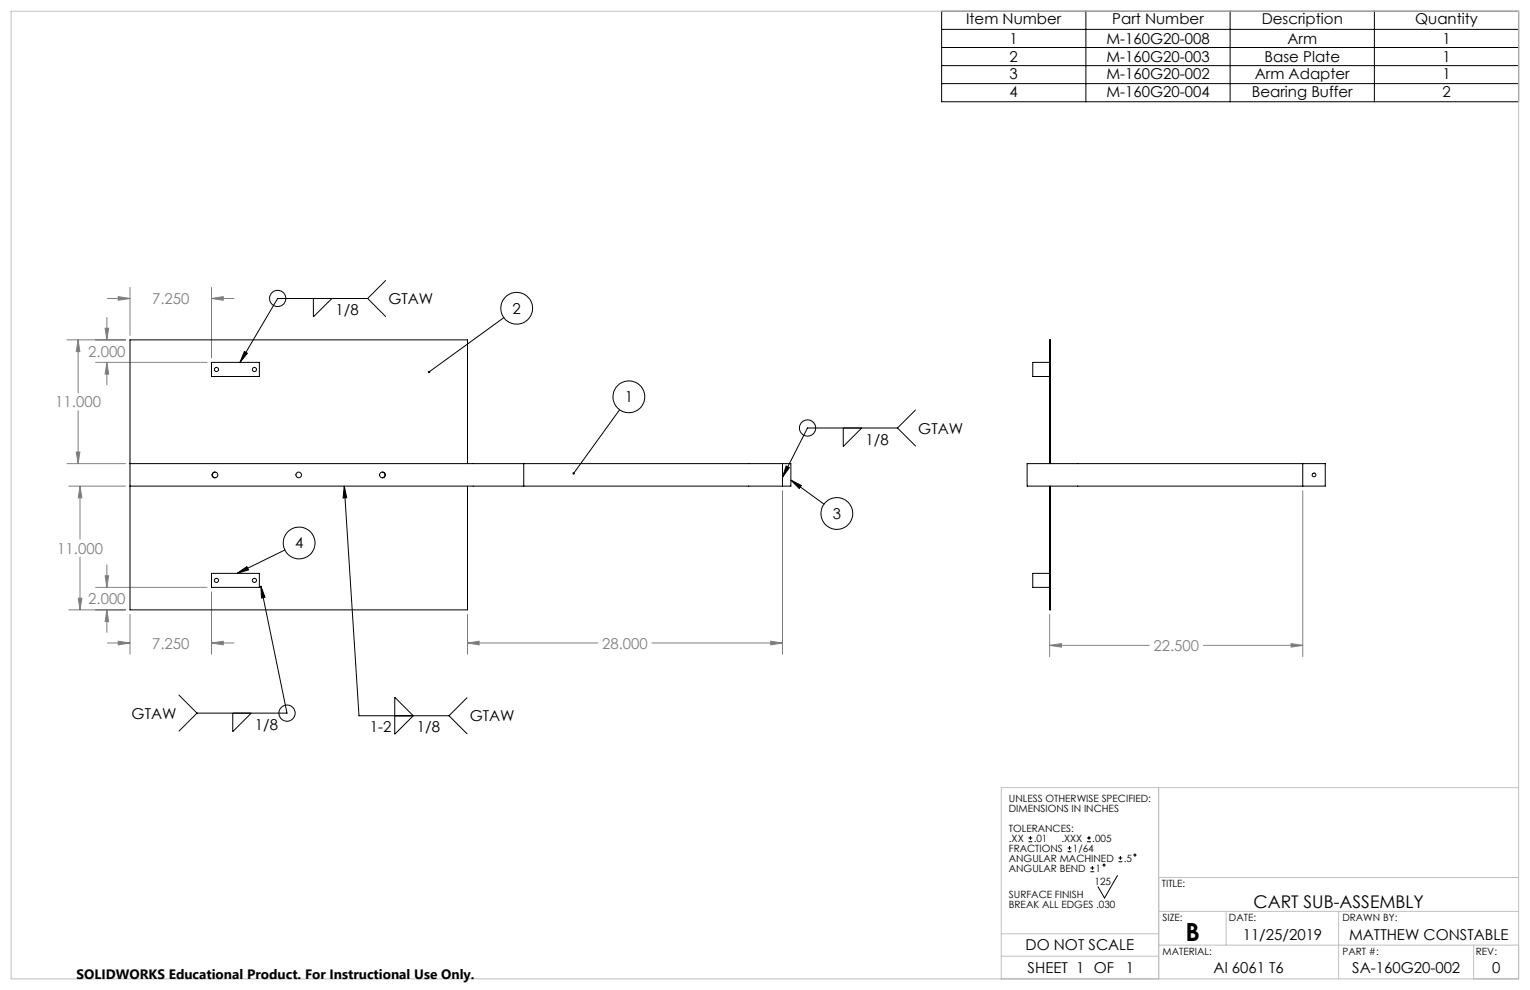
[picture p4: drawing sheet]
<svg xmlns="http://www.w3.org/2000/svg" width="432mm" height="279mm" viewBox="0 0 432 279" stroke-linecap="round" stroke-linejoin="round" font-family="sans-serif">
<defs><g id="words">
<text font-size="7.1" x="334.6" y="265.5">B</text>
<text font-size="4.9" x="353.8" y="256.3">CART SUB-ASSEMBLY</text>
<g font-size="4.2">
<text x="272.7" y="6.9">Item Number</text>
<text x="313.9" y="6.9">Part Number</text>
<text x="356.1" y="6.9">Description</text>
<text x="399.4" y="6.9">Quantity</text>
<text x="284.9" y="12.4">1</text>
<text x="284.9" y="17.5">2</text>
<text x="312.2" y="12.4">M-160G20-008</text>
<text x="312.2" y="17.5">M-160G20-003</text>
<text x="356.9" y="17.5">Base Plate</text>
<text x="363.4" y="12.4">Arm</text>
<text x="407.1" y="17.5">1</text>
<text x="407.1" y="12.4">1</text>
<text x="284.9" y="22.2">3</text>
<text x="312.2" y="22.2">M-160G20-002</text>
<text x="354.1" y="22.2">Arm Adapter</text>
<text x="407.1" y="22.2">1</text>
<text x="284.9" y="27.3">4</text>
<text x="312.2" y="27.3">M-160G20-004</text>
<text x="353.3" y="27.3">Bearing Buffer</text>
<text x="407.1" y="27.3">2</text>
<text x="94.7" y="88.9">1/8</text>
<text x="109.6" y="85.8">GTAW</text>
<text x="144.7" y="88.5">2</text>
<text x="176.3" y="113.5">1</text>
<text x="244.3" y="125.5">1/8</text>
<text x="259.2" y="122.4">GTAW</text>
<text x="235" y="146.4">3</text>
<text x="83.3" y="154.7">4</text>
<text x="37.2" y="202.8">GTAW</text>
<text x="132.6" y="203.6">GTAW</text>
<text x="72" y="206">1/8</text>
<text x="104.4" y="206.7">1-2</text>
<text x="117.7" y="206.7">1/8</text>
<text x="289.4" y="268.2">DO NOT SCALE</text>
<text x="350.7" y="265.2">11/25/2019</text>
<text x="380.7" y="265.2">MATTHEW CONSTABLE</text>
<text x="290" y="274.6">SHEET 1 OF</text>
<text x="317.8" y="274.6">1</text>
<text x="342.5" y="274.7">Al 6061 T6</text>
<text x="381.6" y="274.7">SA-160G20-002</text>
<text x="421.1" y="274.7">0</text>
</g>
<g font-size="4.2" fill="#808080">
<text x="42.9" y="85.8">7.250</text>
<text x="24.9" y="100.7">2.000</text>
<text x="15.6" y="115">11.000</text>
<text x="16.2" y="156.3">11.000</text>
<text x="24.9" y="170.5">2.000</text>
<text x="42.9" y="183.1">7.250</text>
<text x="169.9" y="183.1">28.000</text>
<text x="325.5" y="183.7">22.500</text>
</g>
<text font-size="3.8" x="21.6" y="276.3">SOLIDWORKS Educational Product. For Instructional Use Only.</text>
<g font-size="2.8">
<text x="284.7" y="226.2">UNLESS OTHERWISE SPECIFIED:</text>
<text x="284.7" y="229.1">DIMENSIONS IN INCHES</text>
<text x="284.7" y="234.7">TOLERANCES:</text>
<text x="284.7" y="237.5">.XX</text>
<text x="291.7" y="237.5">.01</text>
<text x="299.5" y="237.5">.XXX</text>
<text x="308.3" y="237.5">.005</text>
<text x="284.7" y="240.4">FRACTIONS</text>
<text x="284.7" y="243.2">ANGULAR MACHINED</text>
<text x="302.8" y="240.4">1/64</text>
<text x="317.1" y="243.2">.5</text>
<text x="284.7" y="246">ANGULAR BEND</text>
<text x="308.9" y="249.6">125</text>
<text x="309.2" y="246">1</text>
<text x="327.9" y="250.4">TITLE:</text>
<text x="284.7" y="253.4">SURFACE FINISH</text>
<text x="284.7" y="256.3">BREAK ALL EDGES .030</text>
<text x="328.1" y="259.9">SIZE:</text>
<text x="346.8" y="259.9">DATE:</text>
<text x="378.9" y="259.9">DRAWN BY:</text>
<text x="328.1" y="269.5">MATERIAL:</text>
<text x="378.9" y="269.5">PART #:</text>
<text x="416.5" y="269.5">REV:</text>
</g>
</g></defs>
<g fill="none" stroke="#000" stroke-width=".28">
<path d="M265.7 3.2h162.9v25.5h-162.9zM265.7 8.3h162.9M265.7 13.4h162.9M265.7 18.5h162.9M306.5 3.2v25.5M347.2 3.2v25.5M387.9 3.2v25.5M265.7 23.6h162.9M108.8 79.2l-5 5M69 99.2l.8 .5-2.1 2.6zM88.4 84.2v5.2l5.3-5.2M103.8 84.2h-25.4l-10.7 18.1"/>
<path d="M103.8 84.2l5 5.1M142.2 89.6l-21.1 15.4M174.9 115.6l-13 18M258.4 115.7l-5.1 5.1M97.2 137.2l.7 3.3h-1.1zM97.2 137.2l4.1 64.8h25.4M221.9 131.5l.9 .5-2 2.7zM223.2 135.5l3 1.5-.6 .9zM223.2 135.5l9.4 6.8M238 120.8v5.2l5.2-5.2M253.3 120.8h-25.4l-7.1 13.9M253.3 120.8l5.1 5.1"/>
<path d="M80.4 155.2l-13.5 6.6M66.9 161.8l2.8-1.9 .4 .9zM73.6 165.4l1.2 3.2-1 .2zM73.6 165.4l7.4 35.9h-25.4M50.5 196.2l5.1 5.1M111.4 196.8l5.2 5.2-5.2 5.2zM131.8 196.9l-5.1 5.1M55.6 201.3l-5.1 5M65.7 201.3v5.2l5.2-5.2M126.7 202l5.1 5.1M290.3 237.6h1M290.3 236.5h1"/>
<path d="M290.8 235.9v1.1M301.3 239.3h1.1M301.8 238.8v1.1M306.8 237.6h1.1M306.8 236.5h1.1M307.3 235.9v1.1M301.3 240.4h1.1M307.7 246h1.1M307.7 245h1.1M308.3 244.4v1.1M315.4 247.1l-3.7 6.3-1.8-3.1M315.7 243.2h1"/>
<path d="M315.7 242.1h1M316.2 241.6v1.1"/>
<circle cx="78.4" cy="84.2" r="2.29"/>
<circle cx="145.8" cy="87" r="4.5"/>
<circle cx="177.5" cy="112" r="4.5"/>
<circle cx="227.9" cy="120.8" r="2.29"/>
<circle cx="84.4" cy="153.2" r="4.5"/>
<circle cx="236.2" cy="144.9" r="4.5"/>
<circle cx="81" cy="201.3" r="2.29"/>
<circle cx="311.6" cy="244.1" r=".27"/>
<circle cx="320.3" cy="241.3" r=".27"/>
</g>
<g fill="none" stroke="#808080" stroke-width=".28">
<path d="M18.9 95.9h16.5M22 95.9l.5 3.3h-1zM22 95.9v15M29.7 92.6h1l-.5 3.3zM30.2 89.6v6.3M30.3 84.2h6.4M33.4 83.7l3.3 .5-3.3 .5zM36.7 81.1v13.6M59.7 84.2l3.3-.5v1zM59.7 81.1v19.9M59.7 84.2h6.3M22 115.9v14.9"/>
<path d="M27 102.3h31.4M30.2 102.3l.5 3.3h-1zM30.2 102.3v6.3M18.9 130.8h16.5M19.4 137.2h16M21.5 127.6h1l-.5 3.2zM22.6 137.2l.5 3.3h-1zM22.6 137.2v15M220.8 138.5v46.1M367.7 138.5v46.8M22.6 157.2v14.9M30.2 159.4v6.4"/>
<path d="M19.4 172.1h16M22.1 168.8h1l-.5 3.3zM27 165.8h31.4M29.7 162.5h1l-.5 3.3zM30.2 172.1l.5 3.3h-1zM30.2 172.1v6.4M36.7 173.4v11.2M59.7 167v17.6M131.9 173.4v11.2M296.2 173.4v11.9M30.3 181.5h6.4M33.4 181l3.3 .5-3.3 .5z"/>
<path d="M59.7 181.5l3.3-.5v1zM59.7 181.5h6.3M131.9 181.5l3.3-.5v1zM131.9 181.5h36.9M184 181.5h36.8M217.5 181l3.3 .5-3.3 .5zM296.2 182.1l3.3-.5v1zM296.2 182.1h28.1M339.6 182.1h28.1M364.4 181.6l3.3 .5-3.3 .5z"/>
</g>
<path d="M3.1 3.2h425.5v273.1h-425.5zM327 222.3v54M428.6 222.3h-146v54M327 257.2h101.6M327 247.7h101.6M346 257.2v9.5M377.8 257.2v19.1M282.6 263.5h44.4M282.6 269.9h44.4M327 266.7h101.6M415.9 266.7v9.6" fill="none" stroke="#c0c0c0" stroke-width=".28"/>
<path d="M161.6 133.3l.1 .6 .2-.3-.2 .3a.35 .35 0 0 0 .5-.1 .35 .35 0 0 0-.1-.5 .35 .35 0 0 0-.5 0zM120.9 104.7l-.1 .4 .3-.1-.3 .2a.34 .34 0 0 0 .5 .1 .34 .34 0 0 0 .1-.5 .34 .34 0 0 0-.5-.1zM66.9 161.8l2.8-1.9 .4 .9zM223.2 135.5l3 1.5-.6 .9zM69 99.2l.8 .5-2.1 2.6zM73.6 165.4l1.2 3.2-1 .2zM97.2 137.2l.7 3.3h-1.1zM221.9 131.5l.9 .5-2 2.7z" fill="#000"/>
<path d="M59.7 84.2l3.3-.5v1zM33.4 83.7l3.3 .5-3.3 .5zM30.2 102.3l.5 3.3h-1zM29.7 92.6h1l-.5 3.3zM29.7 162.5h1l-.5 3.3zM30.2 172.1l.5 3.3h-1zM59.7 181.5l3.3-.5v1zM33.4 181l3.3 .5-3.3 .5zM22.6 137.2l.5 3.3h-1zM22.1 168.8h1l-.5 3.3zM21.5 127.6h1l-.5 3.2zM22 95.9l.5 3.3h-1zM131.9 181.5l3.3-.5v1zM217.5 181l3.3 .5-3.3 .5zM296.2 182.1l3.3-.5v1zM364.4 181.6l3.3 .5-3.3 .5z" fill="#808080"/>
<g fill="none" stroke="#000" stroke-width=".28">
<path d="M59.7 102.3h13.5v4h-13.5zM296.2 102.3h-4.7v4h4.7M36.7 137.2h111.1M36.7 130.8h111.1M59.9 134l.2 .5 .6 .3M60.7 133.2l-.6 .3-.2 .5M107.9 133.2a.79 .79 0 0 1 .8 .8 .79 .79 0 0 1-.8 .8M131.9 130.8v-34.9h-95.2v76.2h95.2v-34.9M147.8 130.8h75.4v6.4h-75.4M147.8 130.8v6.4M220.8 130.8v6.4M296.2 130.8v-34.9h.2v34.9"/>
<path d="M296.2 137.2v34.9h.2v-34.9M367.7 130.8h-77.8v6.4h77.8M367.7 130.8h6.3v6.4h-6.3M367.7 130.8v6.4M59.7 161.8h13.5v4h-13.5zM296.2 161.8h-4.7v4h4.7"/>
<circle cx="61.1" cy="104.3" r=".6"/>
<circle cx="71.8" cy="104.3" r=".6"/>
<circle cx="60.7" cy="134" r=".79"/>
<circle cx="84.3" cy="134" r=".8"/>
<circle cx="107.9" cy="134" r=".79"/>
<circle cx="370.8" cy="134" r=".52"/>
<circle cx="61.1" cy="163.8" r=".58"/>
<circle cx="71.8" cy="163.8" r=".57"/>
</g>
<use href="#words"/>
</svg>
